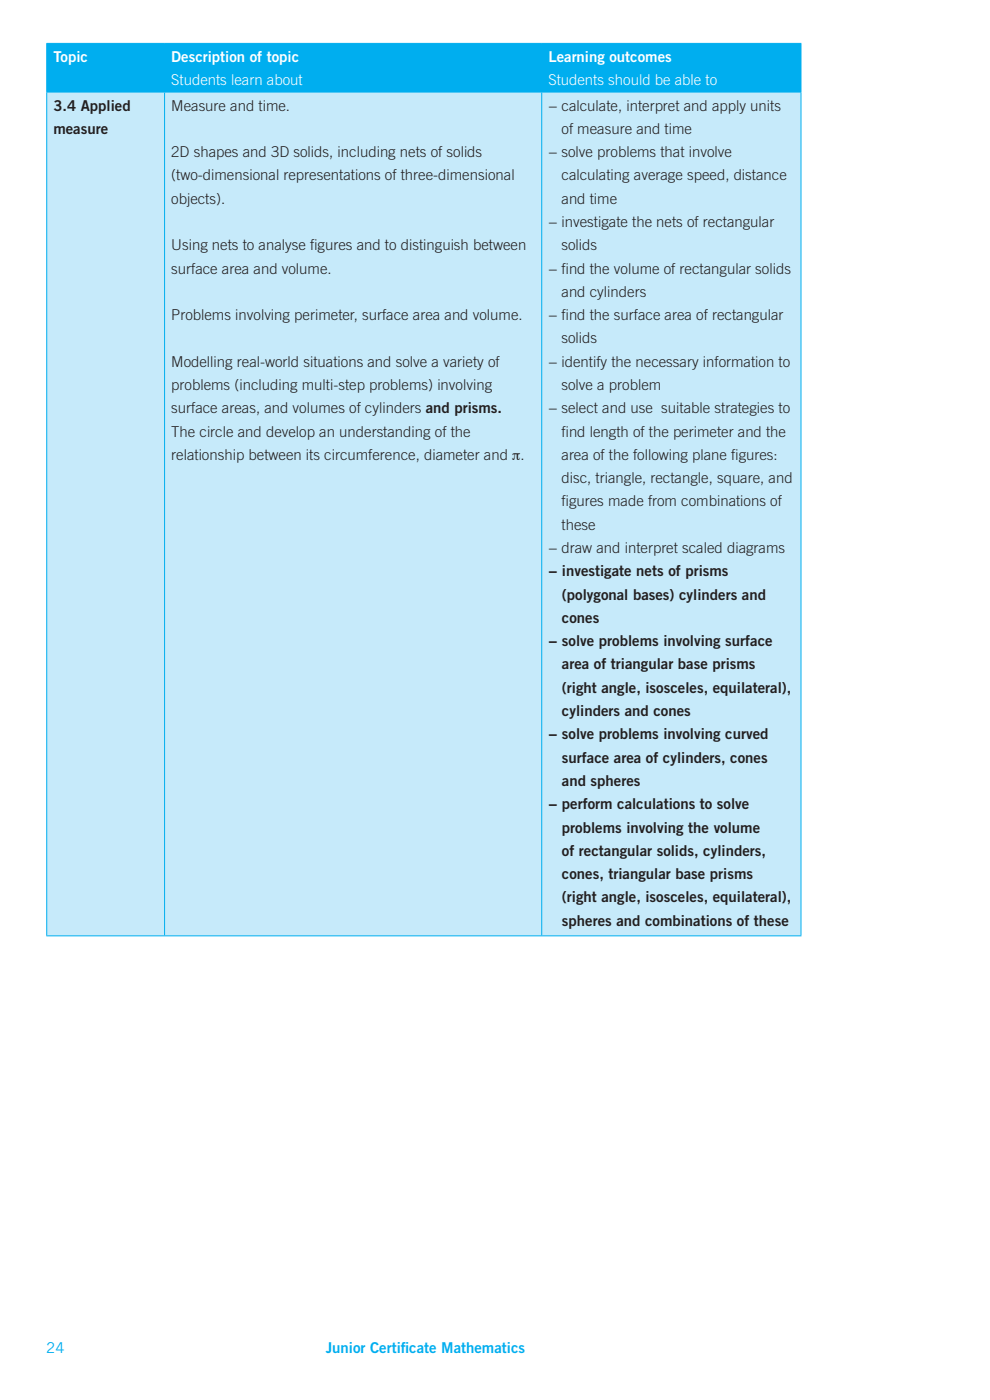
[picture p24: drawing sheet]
<svg xmlns="http://www.w3.org/2000/svg" width="210mm" height="297mm" viewBox="0 0 210 297" stroke-linecap="round" stroke-linejoin="round" font-family="sans-serif">
<defs><g id="words">
<g font-size="3.2" fill="#fff">
<text x="11.3" y="13.2">Topic</text>
<text x="36.3" y="13.2">Description of topic</text>
<text x="116.3" y="13.2">Learning outcomes</text>
<text x="36.3" y="18.1">Students learn about</text>
<text x="116.3" y="18.1">Students should be able to</text>
</g>
<g font-size="3.2" fill="#231f20">
<text x="11.3" y="23.5">3.4 Applied</text>
<text x="36.3" y="23.5">Measure and time.</text>
<text x="116.3" y="23.5">− calculate, interpret and apply units</text>
<text x="11.3" y="28.5">measure</text>
<text x="119.1" y="28.4">of measure and time</text>
<text x="36.3" y="33.3">2D shapes and 3D solids, including nets of solids</text>
<text x="116.3" y="33.3">− solve problems that involve</text>
<text x="36.3" y="38.3">(two-dimensional representations of three-dimensional</text>
<text x="119.1" y="38.3">calculating average speed, distance</text>
<text x="36.3" y="43.2">objects).</text>
<text x="119.1" y="43.2">and time</text>
<text x="36.3" y="53.1">Using nets to analyse f</text>
<text x="65.8" y="53.1">igures and to distinguish between</text>
<text x="116.3" y="48.2">− investigate the nets of rectangular</text>
<text x="119.1" y="53.1">solids</text>
<text x="36.3" y="58">surface area and volume.</text>
<text x="116.3" y="58">− f</text>
<text x="119.1" y="58">ind the volume of rectangular solids</text>
<text x="119.1" y="63">and cylinders</text>
<text x="36.3" y="67.9">Problems involving perimeter, surface area and volume.</text>
<text x="116.3" y="67.9">− f</text>
<text x="119.1" y="67.9">ind the surface area of rectangular</text>
<text x="36.3" y="77.8">Modelling real-world situations and solve a variety of</text>
<text x="116.3" y="77.8">− identify the necessary information to</text>
<text x="119.1" y="72.9">solids</text>
<text x="36.3" y="82.7">problems (including multi-step problems) involving</text>
<text x="119.1" y="82.7">solve a problem</text>
<text x="36.3" y="87.7">surface areas, and volumes of cylinders and prisms.</text>
<text x="116.3" y="87.7">− select and use suitable strategies to</text>
<text x="36.3" y="92.6">The circle and develop an understanding of the</text>
<text x="119.1" y="92.6">f</text>
<text x="119.1" y="92.6">ind length of the perimeter and the</text>
<text x="36.3" y="97.5">relationship between its circumference, diameter and π.</text>
<text x="119.1" y="97.6">area of the following plane f</text>
<text x="155.1" y="97.6">igures:</text>
<text x="119.1" y="102.5">disc, triangle, rectangle, square, and</text>
<text x="119.1" y="107.4">f</text>
<text x="119.1" y="107.4">igures made from combinations of</text>
<text x="119.1" y="112.4">these</text>
<text x="116.3" y="117.3">− draw and interpret scaled diagrams</text>
<text x="116.3" y="122.3">− investigate nets of prisms</text>
<text x="119.2" y="127.2">(polygonal bases) cylinders and</text>
<text x="116.3" y="137.1">− solve problems involving surface</text>
<text x="119.2" y="132.1">cones</text>
<text x="119.2" y="142">area of triangular base prisms</text>
<text x="119.2" y="147">(right angle, isosceles, equilateral),</text>
<text x="119.2" y="151.9">cylinders and cones</text>
<text x="116.3" y="156.9">− solve problems involving curved</text>
<text x="119.2" y="161.8">surface area of cylinders, cones</text>
<text x="119.2" y="166.7">and spheres</text>
<text x="116.3" y="171.7">− perform calculations to solve</text>
<text x="119.2" y="176.6">problems involving the volume</text>
<text x="119.2" y="181.6">of rectangular solids, cylinders,</text>
<text x="119.2" y="186.5">cones, triangular base prisms</text>
<text x="119.2" y="191.4">(right angle, isosceles, equilateral),</text>
<text x="119.2" y="196.4">spheres and combinations of these</text>
</g>
<g font-size="3.2" fill="#00aeef">
<text x="9.8" y="287">24</text>
<text x="69.1" y="287.1">Junior Certif</text>
<text x="85" y="287.1">icate Mathematics</text>
</g>
</g></defs>
<path d="M9.9 9.2h25v10.3h-25zM34.9 9.2h80v10.3h-80zM114.9 9.2h55v10.3h-55z" fill="#00aeef"/>
<path d="M9.9 19.5h25v179h-25zM34.9 19.5h80v179h-80zM114.9 19.5h55v179h-55z" fill="#c6eafa"/>
<path d="M9.8 9.2h160.2M9.8 19.5h160.2M9.9 9.3v10.1M9.9 19.6v178.8M34.9 9.3v10.1M34.9 19.6v178.8M114.9 9.3v10.1M114.9 19.6v178.8M169.9 9.3v10.1M169.9 19.6v178.8M9.8 198.5h160.2" fill="none" stroke="#00aeef" stroke-width=".21"/>
<use href="#words"/>
</svg>
